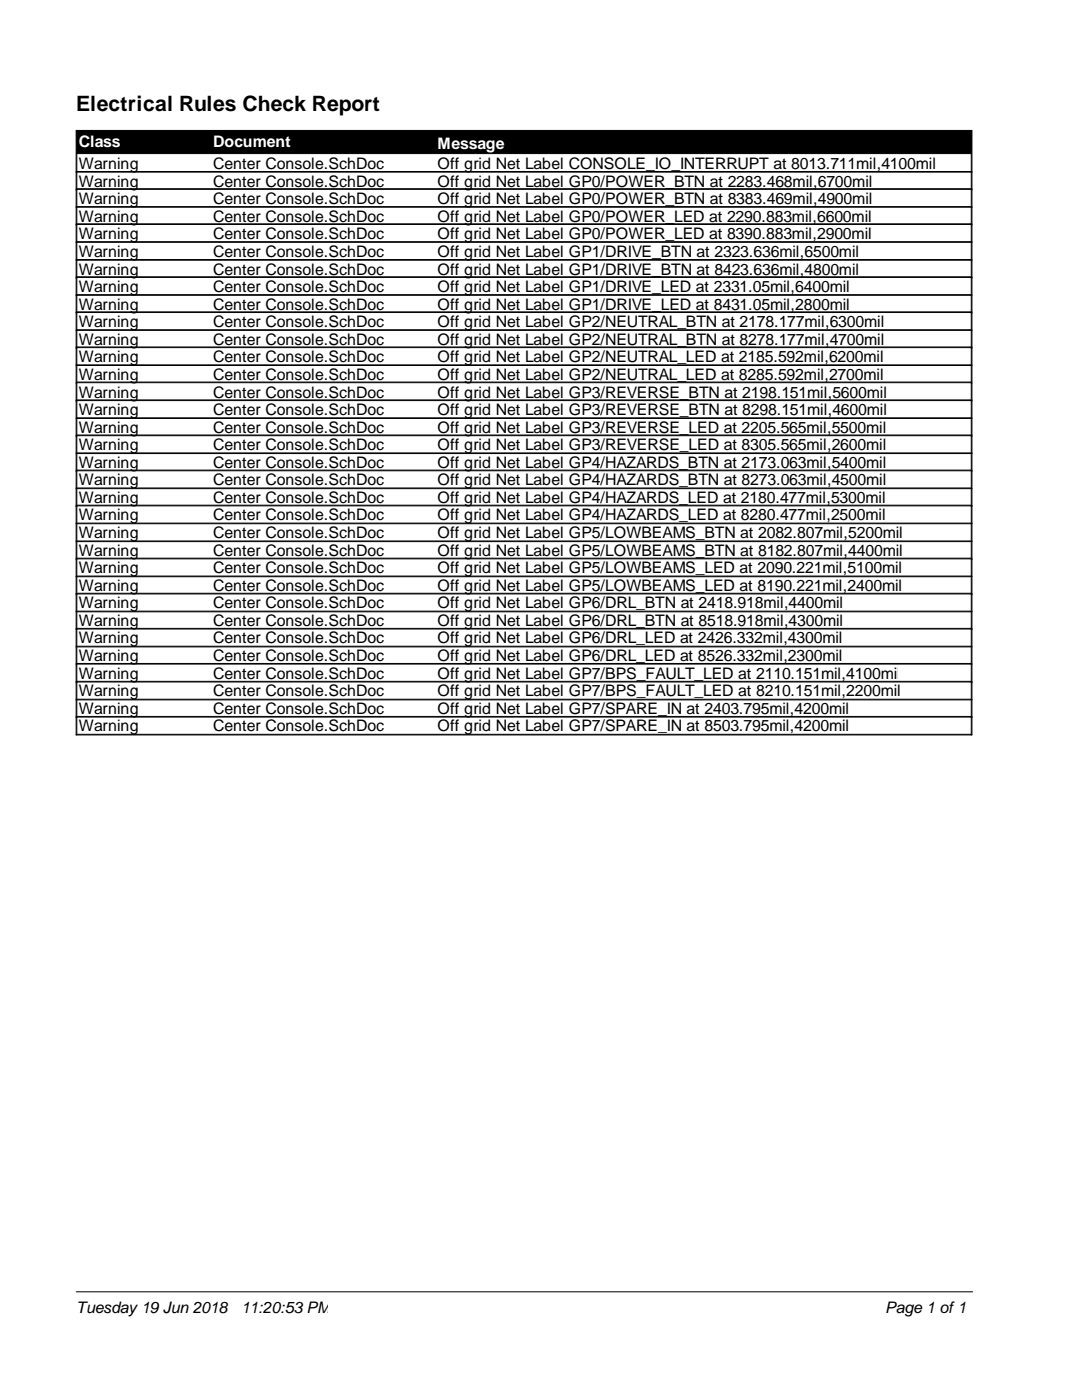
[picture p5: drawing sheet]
<svg xmlns="http://www.w3.org/2000/svg" width="675mm" height="873mm" viewBox="0 0 675 873" stroke-linecap="round" stroke-linejoin="round" font-family="sans-serif">
<defs><g id="words">
<text font-size="13.2" x="47" y="69">Electrical Rules Check Report</text>
<g font-size="9.9" fill="#fff">
<text x="49" y="92">Class</text>
<text x="133" y="92">Document</text>
<text x="273" y="93">Message</text>
</g>
<g font-size="9.9">
<text x="49" y="105">Warning</text>
<text x="133" y="105">Center Console.SchDoc</text>
<text x="273" y="105">Off grid Net Label CONSOLE_IO_INTERRUPT at 8013.711mil,4100mil</text>
<text x="49" y="116">Warning</text>
<text x="133" y="116">Center Console.SchDoc</text>
<text x="273" y="116">Off grid Net Label GP0/POWER_BTN at 2283.468mil,6700mil</text>
<text x="49" y="127">Warning</text>
<text x="133" y="127">Center Console.SchDoc</text>
<text x="273" y="127">Off grid Net Label GP0/POWER_BTN at 8383.469mil,4900mil</text>
<text x="49" y="138">Warning</text>
<text x="133" y="138">Center Console.SchDoc</text>
<text x="273" y="138">Off grid Net Label GP0/POWER_LED at 2290.883mil,6600mil</text>
<text x="49" y="149">Warning</text>
<text x="133" y="149">Center Console.SchDoc</text>
<text x="273" y="149">Off grid Net Label GP0/POWER_LED at 8390.883mil,2900mil</text>
<text x="49" y="160">Warning</text>
<text x="133" y="160">Center Console.SchDoc</text>
<text x="273" y="160">Off grid Net Label GP1/DRIVE_BTN at 2323.636mil,6500mil</text>
<text x="49" y="171">Warning</text>
<text x="133" y="171">Center Console.SchDoc</text>
<text x="273" y="171">Off grid Net Label GP1/DRIVE_BTN at 8423.636mil,4800mil</text>
<text x="49" y="182">Warning</text>
<text x="133" y="182">Center Console.SchDoc</text>
<text x="273" y="182">Off grid Net Label GP1/DRIVE_LED at 2331.05mil,6400mil</text>
<text x="49" y="193">Warning</text>
<text x="133" y="193">Center Console.SchDoc</text>
<text x="273" y="193">Off grid Net Label GP1/DRIVE_LED at 8431.05mil,2800mil</text>
<text x="49" y="204">Warning</text>
<text x="133" y="204">Center Console.SchDoc</text>
<text x="273" y="204">Off grid Net Label GP2/NEUTRAL_BTN at 2178.177mil,6300mil</text>
<text x="49" y="215">Warning</text>
<text x="133" y="215">Center Console.SchDoc</text>
<text x="273" y="215">Off grid Net Label GP2/NEUTRAL_BTN at 8278.177mil,4700mil</text>
<text x="49" y="226">Warning</text>
<text x="133" y="226">Center Console.SchDoc</text>
<text x="273" y="226">Off grid Net Label GP2/NEUTRAL_LED at 2185.592mil,6200mil</text>
<text x="49" y="237">Warning</text>
<text x="133" y="237">Center Console.SchDoc</text>
<text x="273" y="237">Off grid Net Label GP2/NEUTRAL_LED at 8285.592mil,2700mil</text>
<text x="49" y="248">Warning</text>
<text x="133" y="248">Center Console.SchDoc</text>
<text x="273" y="248">Off grid Net Label GP3/REVERSE_BTN at 2198.151mil,5600mil</text>
<text x="49" y="259">Warning</text>
<text x="133" y="259">Center Console.SchDoc</text>
<text x="273" y="259">Off grid Net Label GP3/REVERSE_BTN at 8298.151mil,4600mil</text>
<text x="49" y="270">Warning</text>
<text x="133" y="270">Center Console.SchDoc</text>
<text x="273" y="270">Off grid Net Label GP3/REVERSE_LED at 2205.565mil,5500mil</text>
<text x="49" y="281">Warning</text>
<text x="133" y="281">Center Console.SchDoc</text>
<text x="273" y="281">Off grid Net Label GP3/REVERSE_LED at 8305.565mil,2600mil</text>
<text x="49" y="292">Warning</text>
<text x="133" y="292">Center Console.SchDoc</text>
<text x="273" y="292">Off grid Net Label GP4/HAZARDS_BTN at 2173.063mil,5400mil</text>
<text x="49" y="302">Warning</text>
<text x="133" y="302">Center Console.SchDoc</text>
<text x="273" y="302">Off grid Net Label GP4/HAZARDS_BTN at 8273.063mil,4500mil</text>
<text x="49" y="314">Warning</text>
<text x="133" y="314">Center Console.SchDoc</text>
<text x="273" y="314">Off grid Net Label GP4/HAZARDS_LED at 2180.477mil,5300mil</text>
<text x="49" y="324">Warning</text>
<text x="133" y="324">Center Console.SchDoc</text>
<text x="273" y="324">Off grid Net Label GP4/HAZARDS_LED at 8280.477mil,2500mil</text>
<text x="49" y="335">Warning</text>
<text x="133" y="335">Center Console.SchDoc</text>
<text x="273" y="335">Off grid Net Label GP5/LOWBEAMS_BTN at 2082.807mil,5200mil</text>
<text x="49" y="347">Warning</text>
<text x="133" y="347">Center Console.SchDoc</text>
<text x="273" y="347">Off grid Net Label GP5/LOWBEAMS_BTN at 8182.807mil,4400mil</text>
<text x="49" y="357">Warning</text>
<text x="133" y="357">Center Console.SchDoc</text>
<text x="273" y="357">Off grid Net Label GP5/LOWBEAMS_LED at 2090.221mil,5100mil</text>
<text x="49" y="368">Warning</text>
<text x="133" y="368">Center Console.SchDoc</text>
<text x="273" y="368">Off grid Net Label GP5/LOWBEAMS_LED at 8190.221mil,2400mil</text>
<text x="49" y="379">Warning</text>
<text x="133" y="379">Center Console.SchDoc</text>
<text x="273" y="379">Off grid Net Label GP6/DRL_BTN at 2418.918mil,4400mil</text>
<text x="49" y="390">Warning</text>
<text x="133" y="390">Center Console.SchDoc</text>
<text x="273" y="390">Off grid Net Label GP6/DRL_BTN at 8518.918mil,4300mil</text>
<text x="49" y="401">Warning</text>
<text x="133" y="401">Center Console.SchDoc</text>
<text x="273" y="401">Off grid Net Label GP6/DRL_LED at 2426.332mil,4300mil</text>
<text x="49" y="412">Warning</text>
<text x="133" y="412">Center Console.SchDoc</text>
<text x="273" y="412">Off grid Net Label GP6/DRL_LED at 8526.332mil,2300mil</text>
<text x="49" y="423">Warning</text>
<text x="133" y="423">Center Console.SchDoc</text>
<text x="273" y="423">Off grid Net Label GP7/BPS_FAULT_LED at 2110.151mil,4100mil</text>
<text x="49" y="434">Warning</text>
<text x="133" y="434">Center Console.SchDoc</text>
<text x="273" y="434">Off grid Net Label GP7/BPS_FAULT_LED at 8210.151mil,2200mil</text>
<text x="49" y="445">Warning</text>
<text x="133" y="445">Center Console.SchDoc</text>
<text x="273" y="445">Off grid Net Label GP7/SPARE_IN at 2403.795mil,4200mil</text>
<text x="49" y="456">Warning</text>
<text x="133" y="456">Center Console.SchDoc</text>
<text x="273" y="456">Off grid Net Label GP7/SPARE_IN at 8503.795mil,4200mil</text>
<text x="47" y="818">Tuesday 19 Jun 2018</text>
<text x="150" y="818">11:20:53 PM</text>
<text x="552" y="818">Page 1 of1</text>
</g>
</g></defs>
<path d="M47 81h559v15h-559z" fill="#000" stroke="#000" stroke-width=".62"/>
<g fill="none" stroke="#000" stroke-width=".62">
<path d="M47 96v362h559v-362M48 96v362M605 96v362M47 107h559M47 118h559M47 129h559M47 140h559M47 151h559M47 162h559M47 173h559M47 184h559M47 195h559"/>
<path d="M47 194h559M47 206h559M47 217h559M47 216h559M47 228h559M47 227h559M47 239h559M47 238h559M47 250h559M47 249h559M47 261h559M47 260h559"/>
<path d="M47 272h559M47 271h559M47 283h559M47 282h559M47 293h559M47 305h559M47 304h559M47 315h559M47 327h559M47 326h559M47 338h559M47 337h559"/>
<path d="M47 348h559M47 360h559M47 359h559M47 370h559M47 381h559M47 392h559M47 403h559M47 414h559M47 425h559M47 436h559M47 447h559M47 458h559"/>
<path d="M47 805h559"/>
</g>
<use href="#words"/>
</svg>
